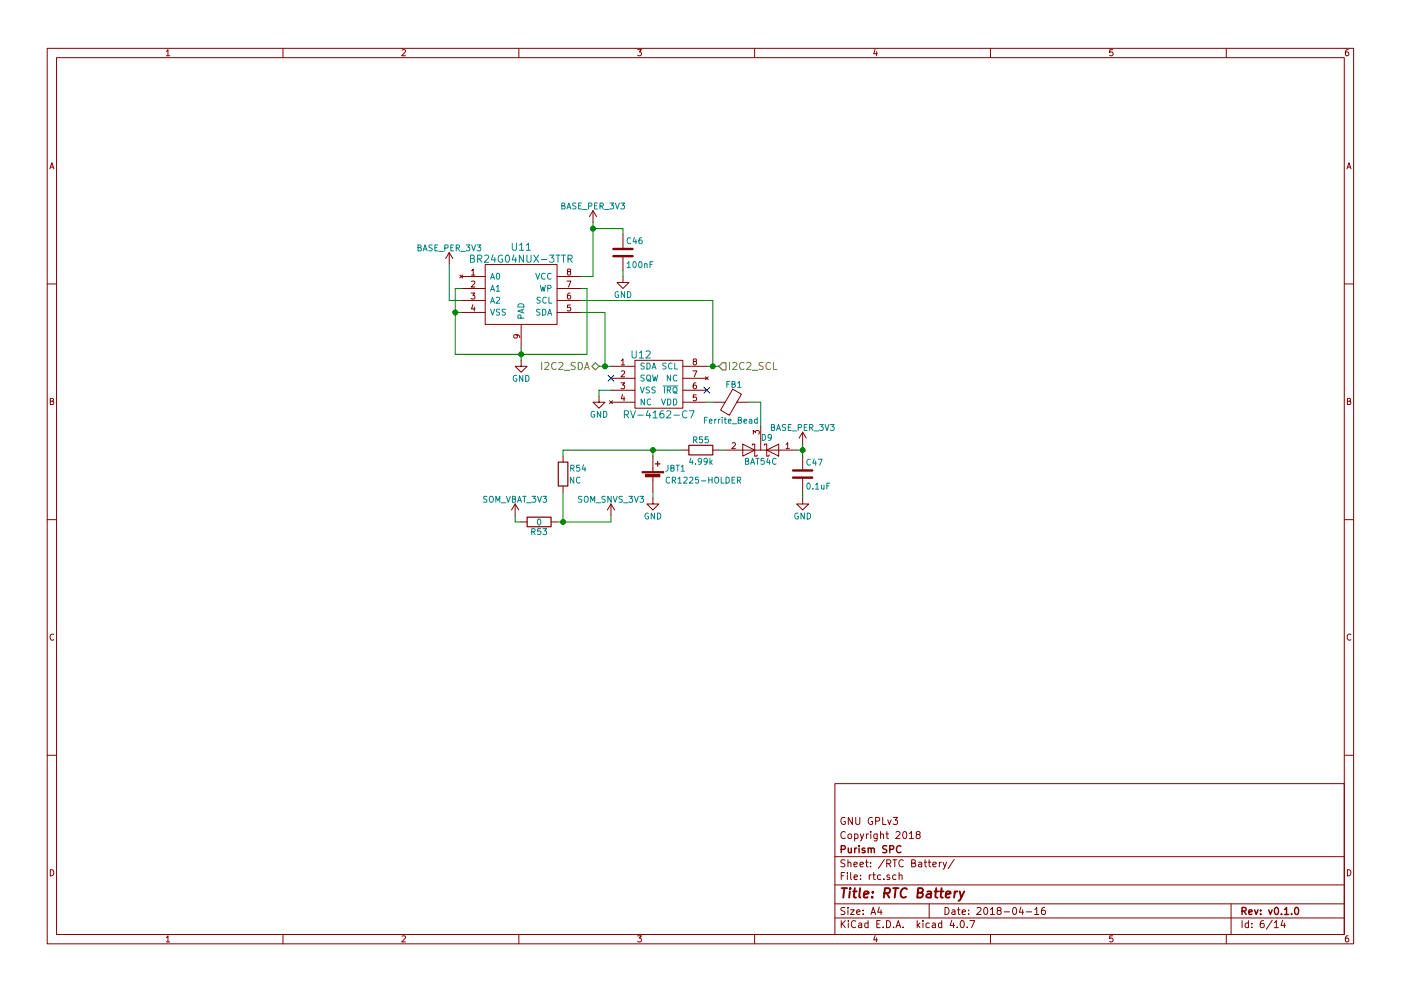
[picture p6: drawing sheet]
<svg xmlns="http://www.w3.org/2000/svg" width="297mm" height="210mm" viewBox="0 0 297 210" stroke-linecap="round" stroke-linejoin="round" font-family="sans-serif">
<g fill="none" stroke="#840000" stroke-width=".21">
<path d="M10 10.3h277v189.9h-277zM12 12.2h273v186.1h-273zM35.3 10.9l.3-.4v1.3M35.3 11.8h.7M60 10.3v1.9M85.2 10.6l.5-.1 .3 .4-.8 .9h.8M110 10.3v1.9M135.2 10.5h.8l-.4 .5 .3 .1 .1 .2-.1 .4-.2 .1-.5-.1M160 10.3v1.9M185.5 10.5l-.3 .9h.8M185.9 11v.8M210 10.3v1.9"/>
<path d="M235.9 10.5h-.6v.6h.6l.1 .5-.3 .2-.4-.1M260 10.3v1.9M285.9 10.5l-.4 .1-.2 .2-.1 .8 .3 .2 .4-.1 .1-.4-.1-.2-.4-.1-.3 .3M10.6 35.8l.4-1.3 .4 1.3M10.7 35.5h.6M285.6 35.8l.4-1.3 .4 1.3M285.7 35.5h.6M95.2 53.6l-.7 1.3M95.2 53.6v2.5M95.2 53.6l.8 1.3M97.5 58.4l.6 .6M97.8 58.7h5.1"/>
<path d="M98.1 58.4l-.6 .6M100 57.4l.3-.3v1.3M100 59.7l.5-.1 .2 .4-.8 .9h.8M100 58.4h.7M102.9 56.1h15.2v12.7h-15.2zM118.1 58.7h5.1M120.2 59.6h.9l-.6 1.3M120.5 57.6l-.2-.2v-.2h.7v.3l-.6 .2-.1 .2v.3l.2 .2h.3l.2-.3v-.3l-.2-.2M125.7 44.7l-.7 1.3M125.7 44.7v2.5M125.7 44.7l.8 1.3M132.1 58.7v1.2h1.2l-1.2 1.3-1.3-1.3h1.3"/>
<path d="M132.1 49.8v2.8M132.1 54.6v2.8M10 60.2h2M97.8 61.2h5.1M97.8 63.7h5.1M97.8 66.3h5.1M99.9 62.2h.8l-.4 .5 .3 .1v.5l-.1 .1-.6-.1M100.3 64.6l-.3 1h.7M100.6 65.1v.9M109.4 71l.3 .2-.1 .4-.6 .1-.1-.5 .2-.2 .8 .1 .3 .3v.2M110.5 76.4v1.3h1.3l-1.3 1.3-1.3-1.3h1.3M110.5 68.8v5.1"/>
<path d="M118.1 61.2h5.1M118.1 63.7h5.1M118.1 66.3h5.1M120.9 62.2h-.4l-.2 .3v.7l.2 .2 .5-.1-.1-.6h-.4l-.2 .2M121 64.7h-.7v.6h.7v.6l-.2 .1-.5-.1M129.5 77.7h5.1M131.7 76.5l.4-.4v1.3M131.7 78.8l.5-.1 .2 .3-.8 1h.8M131.7 77.4h.7M134.6 76.4h10.2v10.2h-10.2zM144.8 77.7h5.1M146.9 78.7h.8l-.5 1.3"/>
<path d="M147.2 76.7l-.2-.3v-.2h.6v.3l-.5 .2-.1 .2v.4l.2 .1h.2l.3-.2-.1-.4-.2-.1M149.6 80l.6 .6M150.2 80l-.6 .6M285 60.2h2M10.7 85.1h.5l.1-.5-.6-.1v1.3h.5l.2-.4-.3-.3M119.4 96.8v1.2M127 84.1v1.2h1.3l-1.3 1.3-1.3-1.3h1.3M129.2 85l.6 .6M129.5 85.3h5.1M129.5 80.3h5.1M129.5 82.8h5.1M129.8 85l-.6 .6"/>
<path d="M131.6 81.2h.8l-.4 .5 .4 .1v.6l-.2 .1-.6-.1M132 83.7l-.3 .9h.8M132.3 84.2v.8M138.4 96.8v3.3M144.8 95.5h1.2M144.8 85.3h5.1M144.8 80.3h5.1M144.8 82.8h5.1M147.5 81.2l-.3 .1-.2 .2v.7l.2 .3 .4-.1-.1-.6-.3-.1-.2 .2M147.6 83.8h-.6v.5h.6v.6l-.2 .1-.4-.1M151.1 95.5h1.3M151.1 85.3h2.6"/>
<path d="M153.7 95.5h15.2M155.2 94l.5-.1 .2 .4-.8 .9h.8M155.3 82.6l1.9 1-2.6 4.5-1.8-1.1zM156.2 85.3h2.5M157.5 94.2l2.5 1.3-2.5 1.3zM159.5 94.5v-.3h.5v2.6h.5v-.3M159.7 92.1v-.8l.5 .5 .1-.4h.6l.1 .2-.1 .5M161.3 90.4v5.1M162.1 94.5v-.3h.5v2.6h.5v-.3M162.6 95.5l2.5-1.3v2.6zM166.6 94.3l.4-.4v1.3M166.6 95.2h.8"/>
<path d="M170.2 91.7l-.8 1.3M170.2 91.7v2.5M170.2 96.8v2.8M170.2 91.7l.7 1.3M285.7 85.1h.5l.1-.5-.6-.1v1.3h.5l.2-.4-.3-.3M10 110.3h2M109.2 106.9l-.7 1.3M109.2 106.9v2.6M109.2 106.9l.8 1.3M110.5 110.7h1.3M116.8 110.7h1.3M119.4 103.1v1.3"/>
<path d="M129.5 106.9l-.7 1.3M129.5 106.9v2.6M129.5 106.9l.8 1.3M138.4 105.7v1.2h1.3l-1.3 1.3-1.2-1.3h1.2M138.4 101.1v3.3M170.2 105.7v1.2h1.2l-1.2 1.3-1.3-1.3h1.3M170.2 101.6v2.8M285 110.3h2M11.4 134.6a.58 .58 0 0 0-.8 .6 .58 .58 0 0 0 .8 .5M286.4 134.6a.58 .58 0 0 0-.8 .6 .58 .58 0 0 0 .8 .5M10 160.2h2M177 166.3h108v32h-108z"/>
<path d="M179.1 173.5a.69 .69 0 0 0-.8 .7 .69 .69 0 0 0 .9 .6v-.5h-.3M179.2 176.6a.71 .71 0 0 0-1 .5 .71 .71 0 0 0 .7 .8l.3-.1M179.9 177.1l.2-.2 .4 .2 .1 .5-.2 .2-.3 .1-.2-.1zM180.7 173.4v1.5l-.8-1.5v1.5M181.2 177l.4-.1 .3 .3-.1 .6h-.6M181.2 176.9v1.5M181.4 173.4v1.2l.3 .3h.3l.3-.3v-1.2M182.4 176.9l.4 1M183.1 176.9l-.5 1.4-.2 .1M183.7 176.9v1M184.1 176.9l-.4 .3M184.6 176.4v.2"/>
<path d="M184.6 176.9v1M184.9 173.5a.69 .69 0 0 0-.8 .7 .69 .69 0 0 0 .9 .6v-.5h-.3M185.6 174.2l.8-.1 .1-.2-.1-.3-.2-.2h-.6v1.5M186 176.9l-.1 1.4-.2 .1h-.4M186 177l-.5-.1-.2 .3v.6l.2 .1 .5-.1M186.7 177.1l.2-.2 .4 .1v.9M186.7 176.4v1.5M187.1 173.4v1.5h.8M187.8 176.9h.6M188 176.4v1.3l.4 .2M188.2 173.9l.4 1 .4-1M189.4 173.4h.9l-.5 .6 .4 .1v.7l-.2 .1-.6-.1"/>
<path d="M190 176.6l.6-.2 .2 .5-.9 1h.9M191.5 176.6l.2-.2a.8 .8 0 0 1 .6 .8 .8 .8 0 0 1-.6 .7l-.3-.5zM192.8 176.9l.4-.5v1.5M192.8 177.9h.9M194.5 177.1l-.3-.3 .1-.2 .2-.2 .4 .1 .2 .2-.1 .2-.5 .2-.3 .3v.2l.3 .3h.3l.3-.3v-.2l-.3-.3M285 160.2h2M10.7 184.5a.65 .65 0 0 1 .7 .7 .65 .65 0 0 1-.7 .6zM35.3 198.9l.3-.4v1.3M35.3 199.8h.7M60 198.3v1.9M85.2 198.6l.5-.1 .3 .4-.8 .9h.8M110 198.3v1.9"/>
<path d="M135.2 198.5h.8l-.4 .5 .3 .1 .1 .2-.1 .4-.2 .1-.5-.1M160 198.3v1.9M177 194.8h108M177 191.8h108M177 187.8h108M177 181.8h108M178.4 195.3v1.5M178.4 185.8h.5M178.6 196l.6 .8M179.1 185.1h-.7v1.5M179.1 192.6l-.5-.1-.3 .3 .1 .3 .7 .4v.4l-.2 .1-.6-.1M179.1 182.5l-.5-.1-.3 .3 .1 .3 .7 .4v.4l-.2 .1-.6-.1"/>
<path d="M179.2 195.3l-.8 .9M179.7 185.1v.2M179.7 185.6v1M179.8 192.5v.2M179.8 183.1l.2-.2 .4 .1v.9M179.8 182.4v1.5M179.8 193v1M179.9 195.3v.2M179.9 195.8v1M180.3 193h.8l-.8 1h.8M180.4 185.1v1.3l.2 .2M181.1 183.4l.7-.1-.1-.3-.4-.1-.2 .2v.7h.6"/>
<path d="M181.1 186.1l.7-.1-.1-.3-.4-.1-.2 .2 .1 .7h.5M181.4 195.5a.71 .71 0 0 0-1 .5 .71 .71 0 0 0 .8 .8l.2-.1M181.6 193.5l.7-.1v-.3l-.4-.1-.3 .2 .1 .7h.6M182.1 195.9h.6v.9M182.3 183.4l.8-.1-.1-.3-.4-.1-.3 .2 .1 .7h.6M182.4 186.5v.1M182.4 185.7v.1M182.7 196.2l-.7 .3 .2 .3 .5-.1M183 193.9v.1M183 193.1v.1M183.5 182.9h.6M183.7 182.4v1.3l.4 .2"/>
<path d="M184 195.9l-.4-.1-.3 .3 .1 .6 .2 .1 .4-.1M184 195.3v1.5M184.3 185.6v1M184.6 183.8v.1M184.6 183v.1M184.7 194l.4-1.5 .5 1.5M184.7 185.6l-.4 .3M184.8 193.6h.7M185 185.6h.6M185.2 185.1v1.3l.4 .2M185.5 198.5l-.3 .9h.8M185.9 199v.8"/>
<path d="M185.9 196h.5M186.4 192.5l-.3 1h.9M186.6 195.3h-.7v1.5h.7M186.7 185.7l-.4-.1-.3 .3 .1 .6 .2 .1 .4-.1M186.8 193v1M187.2 196.7v.1M187.4 186.5v.1M187.5 182.3l-1.3 2M188 195.3a.76 .76 0 0 1 .8 .8 .76 .76 0 0 1-.8 .7zM188 183.2l.7-.1 .2-.2-.1-.3-.2-.2h-.6v1.5M188.4 183.2l.5 .7M188.6 185.7l-.3-.1-.3 .2 .1 .2 .5 .2v.3h-.6"/>
<path d="M189.3 182.4h.8M189.5 196.7v.1M189.7 182.4v1.5M190 196.8l.4-1.5 .6 1.5M190 185.7l-.5-.1-.2 .3v.6l.2 .1 .5-.1M190.1 196.4h.7M190.6 185.7l.2-.1 .4 .1 .1 .9M190.6 185.1v1.5M191.5 196.7v.1M191.5 182.6a.71 .71 0 0 0-1 .5 .71 .71 0 0 0 .7 .8l.3-.1M193.3 183.1l.7-.1v-.4l-.2-.2h-.5v1.5h.6l.2-.1 .1-.4-.4-.3M194.5 195.3v1.5"/>
<path d="M194.6 196.3l.4 .5M194.8 183h.6v.9M195 195.8l-.5 .6M195.4 183.3l-.7 .3 .2 .3 .5-.1M195.7 195.3v.2M195.7 195.8v1M195.9 182.9h.6M196.1 182.4v1.3l.4 .2M196.8 182.9h.6M197 182.4v1.3l.4 .2M197 191.8v3M197 195.9l-.4-.1-.3 .3 .1 .6 .2 .1 .4-.1"/>
<path d="M197.7 195.9h.6v.9M197.8 183.4l.7-.1v-.3l-.5-.1-.2 .2 .1 .7h.6M198.3 196.2l-.7 .3 .2 .3 .5-.1M199.2 182.9v1M199.6 182.9l-.4 .3M199.7 195.9l-.5-.1-.2 .3v.6l.2 .1 .5-.1M199.7 195.3v1.5M199.9 182.9l.4 1M200.4 192.5a.76 .76 0 0 1 .8 .8 .76 .76 0 0 1-.8 .7zM200.7 182.9l-.5 1.4-.3 .1M201.8 195.2l-.4 1.1h1M201.9 193.1h.5l.1 .9"/>
<path d="M202.2 195.8v1M202.3 182.3l-1.3 2M202.5 193.4l-.7 .3 .2 .3 .5-.1M202.9 196.7v.1M203 193h.6M203.2 192.5v1.3l.4 .2M203.8 195.4l.1-.1a.8 .8 0 0 1 .6 .8 .8 .8 0 0 1-.6 .7 .97 .97 0 0 1-.1-1.4zM204 193.5l.7-.1-.1-.3-.4-.1-.2 .2 .1 .7h.5M205.1 196.7v.1M205.4 193.9v.1M205.4 193.1v.1M205.6 195.3h1.1l-.7 1.5"/>
<path d="M207.1 192.7l.6-.2 .3 .5-.9 1h.9M208.7 192.7l.2-.2a.8 .8 0 0 1 .5 .8 .8 .8 0 0 1-.5 .7l-.3-.5zM210 193l.4-.5v1.5M210 194h.8M210 198.3v1.9M211.7 193.2l-.3-.3 .1-.2 .2-.2 .4 .1 .2 .2-.1 .2-.5 .2-.3 .3v.2l.3 .3h.3l.3-.3v-.2l-.3-.3M212.9 193.5h1.1M214.8 192.7l.2-.2a.8 .8 0 0 1 .6 .8 .8 .8 0 0 1-.6 .7l-.3-.5zM216.5 192.5l-.4 1h.9M216.8 193v1M217.6 193.5h1.1M219.4 193l.4-.5v1.5"/>
<path d="M219.4 194h.8M221.5 192.5l-.4 .1a1.11 1.11 0 0 0-.1 1.3l.4 .1 .2-.1 .1-.5-.3-.3-.4 .1-.2 .2M235.9 198.5h-.6v.7l.6-.1 .1 .5-.3 .2-.4-.1M260 198.3v1.9M261 191.8v6.5M263.3 195.3v1.5M264.7 195.9l-.4-.1-.3 .3 .1 .6 .2 .1 .4-.1M264.7 195.3v1.5M265.4 196.7v.1M265.4 195.9v.1M267.9 195.3l-.4 .1a1.11 1.11 0 0 0-.2 1.3l.5 .1 .2-.1v-.5l-.2-.3-.5 .1-.1 .2M269.7 195.2l-1.2 2"/>
<path d="M270.2 195.8l.4-.5v1.5M270.2 196.8h.8M272 195.2l-.4 1.1h.9M272.3 195.8v1M285.7 184.5a.65 .65 0 0 1 .7 .7 .65 .65 0 0 1-.7 .6zM285.9 198.5l-.4 .1-.2 .3-.1 .7 .3 .2 .4-.1 .1-.4-.1-.2-.4-.1-.3 .3"/>
</g>
<g fill="none" stroke="#840000" stroke-width=".3">
<path d="M179.9 179.9v.9l.4 .1 .2-.1M180.5 179.9v1M181.2 179.9v1M181.6 179.9l-.4 .3M182.1 179.4v.2M182.1 179.9v1M184.1 179.9v1M188 179.5l-.6-.1-.3 .3 .1 .3 .7 .4v.4l-.2 .1-.6-.1M191 179.6a.71 .71 0 0 0-1 .5 .71 .71 0 0 0 .7 .8l.3-.1M178.4 180.2l.7-.1 .1-.2-.1-.3-.2-.2h-.5v1.5M183.4 180l-.4-.1-.2 .2 .1 .3 .5 .1v.3h-.6M184.1 180.1l.2-.2 .4 .1v.9"/>
<path d="M184.7 180.1l.2-.2 .4 .1 .1 .9M188.6 180.2l.8-.1 .1-.2-.1-.3-.2-.2h-.6v1.5M263.3 193.3l.8-.1 .1-.2-.1-.3-.2-.2h-.6v1.5M263.7 193.3l.5 .7M264.8 193.5l.7-.1-.1-.3-.4-.1-.2 .2v.7h.6M266 193l.3 1 .4-1M267.3 193.9v.1M267.3 193.1v.1M269 193l.3 1 .4-1M270.4 192.6l.2-.1a.8 .8 0 0 1 .5 .8 .8 .8 0 0 1-.5 .7 .97 .97 0 0 1-.2-1.4zM271.7 193.9v.1M272.3 193l.5-.5v1.5"/>
<path d="M272.3 194h.9M273.8 193.9v.1M274.6 192.7l.2-.2a.8 .8 0 0 1 .6 .8 .8 .8 0 0 1-.6 .7l-.3-.5z"/>
</g>
<g fill="none" stroke="#840000" stroke-width=".41">
<path d="M178.5 188.4h1.1M179 188.4l-.2 2M180.2 189.1l-.2 1.3M180.3 188.4l-.1 .2 .2-.1-.1-.1-.1 .2M180.9 189.1h.7M181.2 188.4l-.2 1.8 .1 .1 .4 .1M182.4 188.4l-.2 1.8 .2 .2M183.2 189.8l.9-.2v-.4l-.6-.1-.3 .3v.9h.7M184.9 190.3v.1M185.1 189.2l-.1 .2-.1-.1 .2-.1-.1 .2M187.5 189.5l1-.1a.56 .56 0 0 0 .1-.9l-1-.1-.2 2M188 189.5l.5 .9"/>
<path d="M189.4 188.4h1.1M189.9 188.4l-.2 2M192.3 188.6a.87 .87 0 0 0-1 0 .87 .87 0 0 0-.4 1 .69 .69 0 0 0 .3 .8 .69 .69 0 0 0 .9-.1M194.6 189.4l.9-.1a.46 .46 0 0 0 .2-.5 .46 .46 0 0 0-.3-.4h-.7l-.2 2h.7l.3-.1 .2-.5-.5-.4M196.6 189.2h.8l-.1 1.2M197.4 189.6l-.7 .1a.4 .4 0 0 0-.3 .3 .4 .4 0 0 0 .2 .4l.7-.1M198.1 189.1h.8M198.5 188.4l-.2 1.8 .1 .1 .4 .1M199.3 189.1h.8M199.6 188.4l-.2 1.8 .1 .1 .4 .1M200.5 189.8l1-.2v-.4l-.6-.1-.3 .3v.9h.7M202.4 189.1l-.1 1.3"/>
<path d="M203 189.1l-.4 .1-.2 .3M203.5 189.1l.3 1.3M204.4 189.1l-.8 1.8-.4 .2"/>
</g>
<g fill="none" stroke="#008484" stroke-width=".21">
<path d="M88.6 52.5l.6-.1v-.3l-.6-.1v1.2h.5l.2-.4-.2-.3M89.7 53.2l.4-1.2 .5 1.2M89.8 52.9h.6M91.6 52h-.6v.4a.54 .54 0 0 1 .6 .7l-.2 .1h-.5M92.2 52.5h.4M92.8 52h-.6v1.2h.6M93 53.3h1M94.3 52.6l.6-.1 .1-.4-.7-.1v1.2M95.6 52.5h.4M96.2 52h-.6v1.2h.6M96.7 52.6l.6-.1 .1-.4-.7-.1v1.2M97 52.6l.4 .6"/>
<path d="M97.7 53.3h1M98.8 52h.8l-.4 .4 .4 .1v.6l-.2 .1-.6-.1M99.7 54.9l.7-.1 .2-.2-.1-.3-.8-.2v1.5h.6l.3-.1v-.4l-.3-.2M100 52l.4 1.2 .4-1.2M101.1 52h.8l-.4 .4 .4 .1v.6l-.2 .1-.6-.1M101.3 54.9h.7l.2-.3-.1-.3-.2-.2h-.6v1.5M101.7 54.9l.5 .7M102.7 54.3l.6-.2 .3 .5-.9 1h.9M104 59.3l.4-1.3 .5 1.3M104.1 58.9h.6M104.5 54l-.3 1.1h.9M104.9 54.6v1"/>
<path d="M105.3 58.1l.2-.1a.67 .67 0 0 1 .5 .6 .67 .67 0 0 1-.5 .7l-.3-.5zM106.5 54.2a.71 .71 0 0 0-.9 .7 .71 .71 0 0 0 .9 .7l.1-.6h-.3M107.3 54.3l.2-.2a.81 .81 0 0 1 .5 .8 .81 .81 0 0 1-.5 .7l-.2-.1-.2-.4zM108.6 51.6v1.2l.3 .3h.3l.3-.3v-1.2M109 54l-.4 1.1h1M109.3 54.6v1M110.1 52l.5-.4v1.5M110.1 53.1h.9M111 54.1v1.5l-.9-1.5v1.5M111.6 52l.4-.4v1.5M111.6 53.1h.9M111.7 54.1v1.3l.3 .2h.3l.3-.2v-1.3"/>
<path d="M113.2 54.1l1 1.5M113.6 58l.4 1.3 .4-1.3M114.2 54.1l-1 1.5M114.8 55.1h1.1M115.6 58.1a.56 .56 0 0 0-.8 .5 .56 .56 0 0 0 .8 .5M116.5 54.1h.9l-.5 .6 .5 .3v.5l-.3 .1-.6-.1M116.8 58.1a.56 .56 0 0 0-.7 .5 .56 .56 0 0 0 .7 .5M117.9 54.1h.8M118.3 54.1v1.5M119 54.1h.9M119.1 43.7l.6-.1v-.4l-.6-.1v1.2h.5l.2-.4-.3-.2M119.5 54.1v1.5"/>
<path d="M120.2 44.3l.4-1.2 .4 1.2M120.3 44h.6M120.4 54.9h.8l.1-.3-.1-.3-.2-.2h-.6v1.5M120.8 54.9l.5 .7M122.1 43.1h-.6v.5a.54 .54 0 0 1 .6 .6l-.2 .1h-.5M122.7 43.7h.4M123.3 43.1h-.6v1.2h.6M123.5 44.4h1M124.8 43.7h.6l.1-.5-.7-.1v1.2M126.1 43.7h.4M126.7 43.1h-.6v1.2h.6M127.2 43.7h.6l.1-.5-.7-.1v1.2"/>
<path d="M127.5 43.7l.4 .6M128.2 44.4h.9M129.3 43.1h.8l-.4 .5 .3 .1v.5l-.1 .1-.6-.1M130.5 43.1l.4 1.2 .4-1.2M131.6 43.1h.8l-.4 .5 .4 .1v.5l-.2 .1-.6-.1M133 55.9l.3-.4v1.3M133 56.8h.7M133.7 50.5a.56 .56 0 0 0-.7 .6 .56 .56 0 0 0 .7 .5M134.3 55.6l.2-.1a.67 .67 0 0 1 .4 .7 .67 .67 0 0 1-.4 .6l-.3-.5zM134.5 50.4l-.3 .9h.8M134.8 50.8v.9M135.5 55.6l.2-.1a.67 .67 0 0 1 .4 .7 .67 .67 0 0 1-.4 .6l-.3-.5z"/>
<path d="M136 50.4l-.3 .1-.2 .2v.8l.2 .2 .4-.1-.1-.6-.3-.1-.2 .2M136.7 56.1l.2-.2 .3 .1v.8M136.7 55.9v.9M137.8 56.1h.5M138.4 55.5h-.6v1.3M104 61.8l.4-1.3 .5 1.3M104 64.3l.4-1.2 .5 1.2M104 65.6l.4 1.3 .5-1.3M104.1 61.4h.6M104.1 64h.6M105.2 60.9l.4-.4v1.3M105.2 63.2l.5-.1 .2 .3-.7 .9h.7"/>
<path d="M105.2 61.8h.7M105.9 65.7h-.6v.4a.54 .54 0 0 1 .6 .6l-.2 .2-.5-.1M107.2 65.7h-.6l-.1 .4a.54 .54 0 0 1 .6 .6l-.2 .2-.4-.1M109.5 79.7a.59 .59 0 0 0-.7 .6 .59 .59 0 0 0 .7 .5l.1-.4h-.3M109.9 64.7a.69 .69 0 0 1 .7-.2 .69 .69 0 0 1 .5 .6h-1.3zM110.5 67.5l-.1-.6-.5-.1-.1 .7h1.3M110.7 65.7v.6M110.8 79.6v1.3l-.7-1.3v1.3M111.1 65.6l-1.3 .4 1.3 .4M111.5 79.6a.64 .64 0 0 1 .7 .7 .64 .64 0 0 1-.7 .6zM114.5 65.7h-.6l-.1 .4a.54 .54 0 0 1 .6 .6l-.2 .2-.4-.1M114.6 63.1h-.7v.4a.54 .54 0 0 1 .6 .7l-.2 .1h-.5"/>
<path d="M114.6 60.5l.3 1.3 .2-.9 .2 .9 .3-1.3M115 65.6a.64 .64 0 0 1 .8 .6 .64 .64 0 0 1-.8 .7zM115.8 63.2a.56 .56 0 0 0-.7 .5 .56 .56 0 0 0 .7 .5M116.1 66.9l.4-1.3 .5 1.3M116.1 61.2l.6-.1 .1-.5-.7-.1v1.3M116.3 66.5h.5M116.4 63.1v1.2h.6M131.1 61.9a.59 .59 0 0 0-.7 .6 .59 .59 0 0 0 .7 .6l.1-.5h-.3M132.4 61.9v1.2l-.7-1.2v1.2M133 61.9a.64 .64 0 0 1 .8 .6 .64 .64 0 0 1-.8 .6zM134 74.4v1.3l.3 .3h.3l.3-.3v-1.3M135.5 74.9l.5-.5v1.6"/>
<path d="M135.5 76h.9M136.6 77.1h-.6l-.1 .4a.54 .54 0 0 1 .7 .7l-.2 .1-.5-.1M136.6 79.6h-.6l-.1 .5a.54 .54 0 0 1 .7 .6l-.2 .1h-.5M137 74.6l.6-.2 .3 .5-1 1.1h1M137.2 77a.64 .64 0 0 1 .7 .7 .64 .64 0 0 1-.7 .6zM137.2 79.8l.2-.2h.4l.1 .8a.42 .42 0 0 1-.2 .4 .42 .42 0 0 1-.4 0l-.2-.4zM138.3 78.3l.4-1.3 .4 1.3M138.4 79.6l.3 1.2 .2-.9 .2 .9 .3-1.2M138.4 77.9h.6M141.2 77.1h-.6v.4a.54 .54 0 0 1 .6 .7l-.2 .1-.5-.1M142.2 79.6v1.2l-.7-1.2v1.2M142.5 77.1a.56 .56 0 0 0-.8 .6 .56 .56 0 0 0 .8 .5"/>
<path d="M143.1 77v1.3h.6M143.5 79.7a.56 .56 0 0 0-.8 .5 .56 .56 0 0 0 .8 .5M121 99.4l.6-.1 .1-.5-.7-.1v1.3M121.3 99.4l.4 .6M122.9 98.7h-.6l-.1 .6h.7v.5l-.2 .2-.5-.2M123.7 98.6l-.3 .9h.8M124 99.1v.9M126 87.3a.59 .59 0 0 0-.7 .6 .59 .59 0 0 0 .7 .6l.1-.5h-.2M127.4 87.3v1.2l-.8-1.2v1.2M128 87.3a.64 .64 0 0 1 .7 .6 .64 .64 0 0 1-.7 .6zM132.4 88l.7-.1 .2-.3-.1-.3-.2-.2h-.6v1.6M132.8 88l.5 .7"/>
<path d="M133.7 87.1l.5 1.6 .5-1.6M135.2 88.1h1.2M135.8 82.1l.4 1.3 .4-1.3M136.7 84.7v1.2l-.8-1.2v1.2M137.3 80.5l.7 .4M137.4 87.1l-.4 1.1h1M137.7 82.2h-.6l-.1 .4a.54 .54 0 0 1 .6 .7l-.1 .1-.5-.1M137.7 87.6v1.1M138 84.8a.56 .56 0 0 0-.8 .5 .56 .56 0 0 0 .8 .5M138.5 87.6l.4-.5v1.6M138.5 88.7h.8M138.9 82.2h-.6v.4a.54 .54 0 0 1 .6 .7l-.2 .1-.5-.1"/>
<path d="M140.3 84.7l.4 1.2 .4-1.2M140.6 81.9h3.2M140.6 87.1l-.4 .1a.99 .99 0 0 0 0 1.5l.5-.2 .1-.5-.3-.3h-.3l-.3 .3M140.9 82.1v1.3M141.4 87.3l.5-.2 .3 .5-.9 1.1h.9M141.5 82.8l.6-.1v-.5l-.6-.1v1.3M141.5 84.7a.64 .64 0 0 1 .7 .6 .64 .64 0 0 1-.7 .6zM141.6 98.7v1.1l-.5 .2M141.8 82.8l.4 .6M142.2 99.3l.6-.1v-.4l-.6-.1v1.3h.5l.3-.5-.3-.2M142.8 84.7a.64 .64 0 0 1 .7 .6 .64 .64 0 0 1-.7 .6zM142.9 82.2h.5l.1 .8a.42 .42 0 0 1-.2 .3 .42 .42 0 0 1-.4 0l-.2-.3z"/>
<path d="M142.9 88.1h1.1M142.9 83.1l.7 .4M143.3 98.7h.7M143.7 98.7v1.3M144.4 99.1l.4-.4v1.3M144.4 100h.7M145.6 87.3a.72 .72 0 0 0-1 .5 .72 .72 0 0 0 .7 .9l.3-.2M146.2 87.1h1l-.7 1.6M146.5 97.2l-.3 .9h.8M146.8 97.7v.8M147 93.3h.7v-.5l-.7-.1v1.2M147.3 93.3l.5 .6"/>
<path d="M147.5 98.4v.1M148.7 97.8l-.2 .2h-.4v-.6l.4-.1 .2 .2v.7l-.3 .3h-.3M148.9 92.7h-.6v.6h.6v.5l-.2 .1-.4-.1M149.4 89.1h.4M150 97.8l-.3 .2h-.3l-.1-.6 .4-.1 .3 .2-.1 .7-.3 .3h-.2M150 88.5h-.6v1.3M150.1 92.7h-.6v.6h.6v.5l-.1 .1-.5-.1M150.4 89.4l.6-.2-.1-.2-.3-.1-.2 .2v.6h.5M150.5 97.3v1.2M150.6 98l.4 .5M151 97.7l-.5 .4M151.5 88.9v.9"/>
<path d="M151.9 88.9l-.4 .3M152.3 88.9v.9M152.7 88.9l-.4 .3M153.1 88.5v.1M153.1 88.9v.9M153.5 88.9h.5M153.7 88.5v1.1l.3 .2M154.1 81.5h.4M154.4 89.4l.6-.2-.1-.2-.3-.1-.2 .2 .1 .6h.4M154.7 80.9h-.6v1.3M155.2 81.5l.6-.1v-.4l-.6-.1v1.3h.5l.2-.4-.3-.3M155.2 89.9h1"/>
<path d="M156.4 81.3l.4-.4v1.3M156.4 82.2h.7M156.5 89.1l.6-.1v-.4l-.6-.1v1.3h.5l.2-.4-.3-.3M157.7 89.4l.6-.2v-.2l-.4-.1-.2 .2 .1 .6h.5M158.1 97.8l.6-.1v-.3l-.6-.1v1.2h.4l.3-.4-.3-.3M158.9 89h.5v.8M159.2 98.5l.4-1.2 .4 1.2M159.3 98.1h.6M159.4 89.2l-.6 .3 .2 .3 .4-.1M160.2 97.3h.8M160.6 89l-.4-.1-.2 .3 .1 .5h.5M160.6 88.5v1.3"/>
<path d="M160.6 97.3v1.2M161.6 92.2a.64 .64 0 0 1 .7 .6 .64 .64 0 0 1-.7 .6zM162 97.3h-.6l-.1 .5h.7v.6l-.2 .1-.5-.1M162.8 97.2l-.2 .9h.7M163.1 97.7v.8M163.6 92.7l-.3 .3-.4-.1v-.6l.4-.1 .3 .2-.1 .7-.3 .3h-.3M163.6 90.6l.6-.1v-.3l-.6-.1v1.2h.4l.3-.4-.3-.3M164.5 97.4a.56 .56 0 0 0-.7 .5 .56 .56 0 0 0 .7 .5M164.6 91.3l.4-1.2 .5 1.2M164.8 91h.6M166.6 90.1h-.6l-.1 .4a.54 .54 0 0 1 .6 .7l-.2 .1h-.4M167.1 90.6h.5"/>
<path d="M167.7 90.1h-.6v1.2h.6M168 91.4h.9M169.2 90.7l.6-.1 .1-.4-.7-.1v1.2M170.5 90.6h.4M171.1 90.1h-.6v1.2h.6M171.7 90.7l.6-.1v-.4l-.6-.1v1.2M171.8 97.5a.56 .56 0 0 0-.7 .6 .56 .56 0 0 0 .7 .5M172 90.7l.4 .6M172.6 97.4l-.3 .9h.8M172.6 91.4h1M172.9 97.8v.9M173.5 97.4h.8l-.5 1.3"/>
<path d="M173.8 90.1h.7l-.4 .4 .4 .1v.6l-.2 .1-.5-.1M174.9 90.1l.4 1.2 .5-1.2M176.1 90.1h.8l-.5 .4 .4 .1v.6l-.2 .1-.5-.1M103.3 105.4h-.7v.4a.54 .54 0 0 1 .6 .6l-.2 .2-.5-.1M103.8 105.5l.2-.2 .4 .1 .2 .7a.42 .42 0 0 1-.2 .4 .42 .42 0 0 1-.5 0l-.1-.4zM105.1 106.6v-1.3l.5 .9 .4-.9v1.3M106.3 106.7h.9M107.4 105.3l.4 1.3 .4-1.3M108.6 105.9l.6-.1v-.4l-.6-.1v1.3h.5l.2-.5-.2-.2M109.7 106.6l.4-1.3 .5 1.3M109.9 106.2h.5M110.8 105.3h.7"/>
<path d="M111.2 105.3v1.3M111.7 106.7h.9M112.8 112.8l.6-.1v-.4l-.6-.1v1.2M112.8 105.3h.8l-.4 .5 .3 .1v.5l-.1 .2-.6-.2M113.1 112.8l.4 .6M114 105.3l.4 1.3 .4-1.3M114 110.2l.2-.1a.67 .67 0 0 1 .5 .7 .67 .67 0 0 1-.5 .6l-.3-.5zM114.6 112.2h-.6v.5h.6v.6l-.1 .1-.5-.1M115.1 112.2h.8l-.4 .4 .3 .1v.6l-.1 .1-.6-.1M115.1 105.3h.8l-.4 .5 .3 .1v.5l-.1 .2-.6-.2M121.6 101.2v1.3l-.7-1.3v1.3M123 101.3a.56 .56 0 0 0-.8 .6 .56 .56 0 0 0 .8 .5"/>
<path d="M123.4 105.4h-.6l-.1 .4a.54 .54 0 0 1 .6 .6l-.2 .2-.4-.1M123.9 105.5l.3-.2 .3 .1 .2 .7a.42 .42 0 0 1-.2 .4 .42 .42 0 0 1-.4 0l-.2-.4zM125.2 106.6v-1.3l.5 .9 .4-.9v1.3M126.4 106.7h1M128.3 105.4h-.6v.4a.54 .54 0 0 1 .6 .6l-.2 .2-.5-.1M129.6 105.3v1.3l-.7-1.3v1.3M130 105.3l.4 1.3 .5-1.3M132 105.4h-.7v.4a.54 .54 0 0 1 .6 .6l-.2 .2-.5-.1M132.2 106.7h1M133.3 105.3h.8l-.4 .5 .4 .1v.5l-.2 .2-.6-.2M134.5 105.3l.4 1.3 .5-1.3M135.7 105.3h.7l-.4 .5 .4 .1v.5l-.2 .2-.5-.2"/>
<path d="M137.5 108.9a.59 .59 0 0 0-.8 .6 .59 .59 0 0 0 .8 .6v-.5h-.2M138.8 108.9v1.2l-.7-1.2v1.2M139.4 108.9a.64 .64 0 0 1 .7 .6 .64 .64 0 0 1-.7 .6zM142 101.3a.56 .56 0 0 0-.8 .6 .56 .56 0 0 0 .8 .5M142.5 101.9l.7-.1v-.5l-.7-.1v1.3M142.8 101.9l.5 .6M143.8 101.6l.3-.4v1.3M143.8 102.5h.7M145 101.3l.5-.1 .2 .4-.8 .9h.8M146.2 101.3l.5-.1 .2 .4-.8 .9h.8M148.1 101.2h-.6l-.1 .6h.7v.6l-.2 .1-.5-.1M148.7 102h1"/>
<path d="M150.3 101.2v1.3M150.3 101.8h.7M151 101.2v1.3M151.6 101.4l.2-.2 .4 .1 .2 .8a.42 .42 0 0 1-.2 .4 .42 .42 0 0 1-.5-.1l-.2-.3zM152.9 101.2v1.3h.6M153.9 101.2a.64 .64 0 0 1 .7 .7 .64 .64 0 0 1-.7 .6zM155.2 101.8h.4M155.8 101.2h-.6v1.3h.6M156.3 101.9l.6-.1 .1-.5-.7-.1v1.3M156.6 101.9l.4 .6M169.2 108.9a.59 .59 0 0 0-.7 .6 .59 .59 0 0 0 .7 .6l.1-.5h-.3M170.5 108.9v1.2l-.7-1.2v1.2"/>
<path d="M171.1 108.9a.64 .64 0 0 1 .8 .6 .64 .64 0 0 1-.8 .6zM171.2 102.6l.1-.1a.67 .67 0 0 1 .5 .6 .67 .67 0 0 1-.5 .7l-.2-.5zM172.3 103.7v.1M172.9 102.9l.4-.4v1.3M172.9 103.8h.7M174.2 102.9v.8l.3 .1 .2-.1M174.7 102.9v.9M175.3 103.1h.4M175.9 102.5h-.6v1.3"/>
</g>
<path d="M118.4 98h2v5.1h-2zM138.9 98.4h1.1M139.4 97.9v1M146 94.5h5.1v2h-5.1zM111.8 109.7h5v2.1h-5z" fill="none" stroke="#840000" stroke-width=".25"/>
<g fill="none" stroke="#008400" stroke-width=".21">
<path d="M95.2 56.1v7.6h2.6M125.7 47.2v11.5h-2.5M125.7 48.5h6.4v1.3M132.1 57.4v1.3M96.5 66.3h1.3M97.8 61.2h-1.3v14h28v-14h-1.3M110.5 73.9v2.5M123.2 63.7h27.9v14M123.2 66.3h5.1v11.4M127 77.7h2.5M149.9 77.7h2.5M129.5 82.8h-2.5v1.3"/>
<path d="M138.4 95.5v1.3M144.8 95.5h-25.4v1.3M149.9 85.3h1.2M152.4 95.5h1.3M158.7 85.3h2.6v5.1M168.9 95.5h1.3M170.2 94.2v2.6M109.2 109.5v1.2h1.3M119.4 104.4v6.3M129.5 109.5v1.2h-11.4M138.4 104.4v1.3M170.2 104.4v1.3"/>
</g>
<g fill="#008400" stroke="#008400" stroke-width=".25">
<circle cx="119.4" cy="110.7" r=".51"/>
<circle cx="170.2" cy="95.5" r=".51"/>
<circle cx="138.4" cy="95.5" r=".51"/>
<circle cx="110.5" cy="75.2" r=".51"/>
<circle cx="96.5" cy="66.3" r=".51"/>
<circle cx="128.3" cy="77.7" r=".51"/>
<circle cx="151.1" cy="77.7" r=".51"/>
<circle cx="125.7" cy="48.5" r=".51"/>
</g>
<g fill="#840000" stroke="#840000" stroke-width=".21">
<path d="M136.1 100.1h4.6v.2h-4.6z"/>
<path d="M136.9 100.7h3v.5h-3z"/>
</g>
<path d="M130 54.4h4.1M130 52.8h4.1M168.1 99.8h4.1M168.1 101.3h4.1" fill="none" stroke="#840000" stroke-width=".51"/>
<g fill="none" stroke="#848400" stroke-width=".21">
<path d="M114.8 76.9v1.5M115.5 77l.6-.1 .3 .4-1 1.1h1M117.9 77a.72 .72 0 0 0-1 .5 .72 .72 0 0 0 .7 .9l.3-.1M118.5 77l.5-.1 .4 .4-1 1.1h1M119.6 78.6h1.2M122 77l-.6-.1-.2 .1v.5l.6 .2 .2 .4-.3 .3-.6-.1M122.6 76.9a.77 .77 0 0 1 .9 .7 .77 .77 0 0 1-.9 .8zM123.9 78.4l.5-1.5 .5 1.5M124.1 78h.7M154.7 76.9v1.5M155.3 77l.6-.1 .3 .4-.9 1.1h.9M157.8 77a.72 .72 0 0 0-1.1 .5 .72 .72 0 0 0 .8 .9l.3-.1"/>
<path d="M158.3 77l.6-.1 .3 .4-.9 1.1h.9M159.5 78.6h1.2M161.8 77l-.6-.1-.3 .3 .2 .3 .6 .3v.5l-.2 .1-.6-.1M163.3 77a.72 .72 0 0 0-1 .5 .72 .72 0 0 0 .7 .9l.3-.1M164 76.9v1.5h.7"/>
</g>
<path d="M125.5 77.7l.7-.7 .8 .7-.8 .8zM153.2 77h.7v1.5h-.7l-.8-.8z" fill="none" stroke="#848400" stroke-width=".25"/>
<path d="M128.9 79.6l1.2 1.3M130.1 79.6l-1.2 1.3M149.3 82.2l1.2 1.2M150.5 82.2l-1.2 1.2" fill="none" stroke="#000084" stroke-width=".21"/>
</svg>
